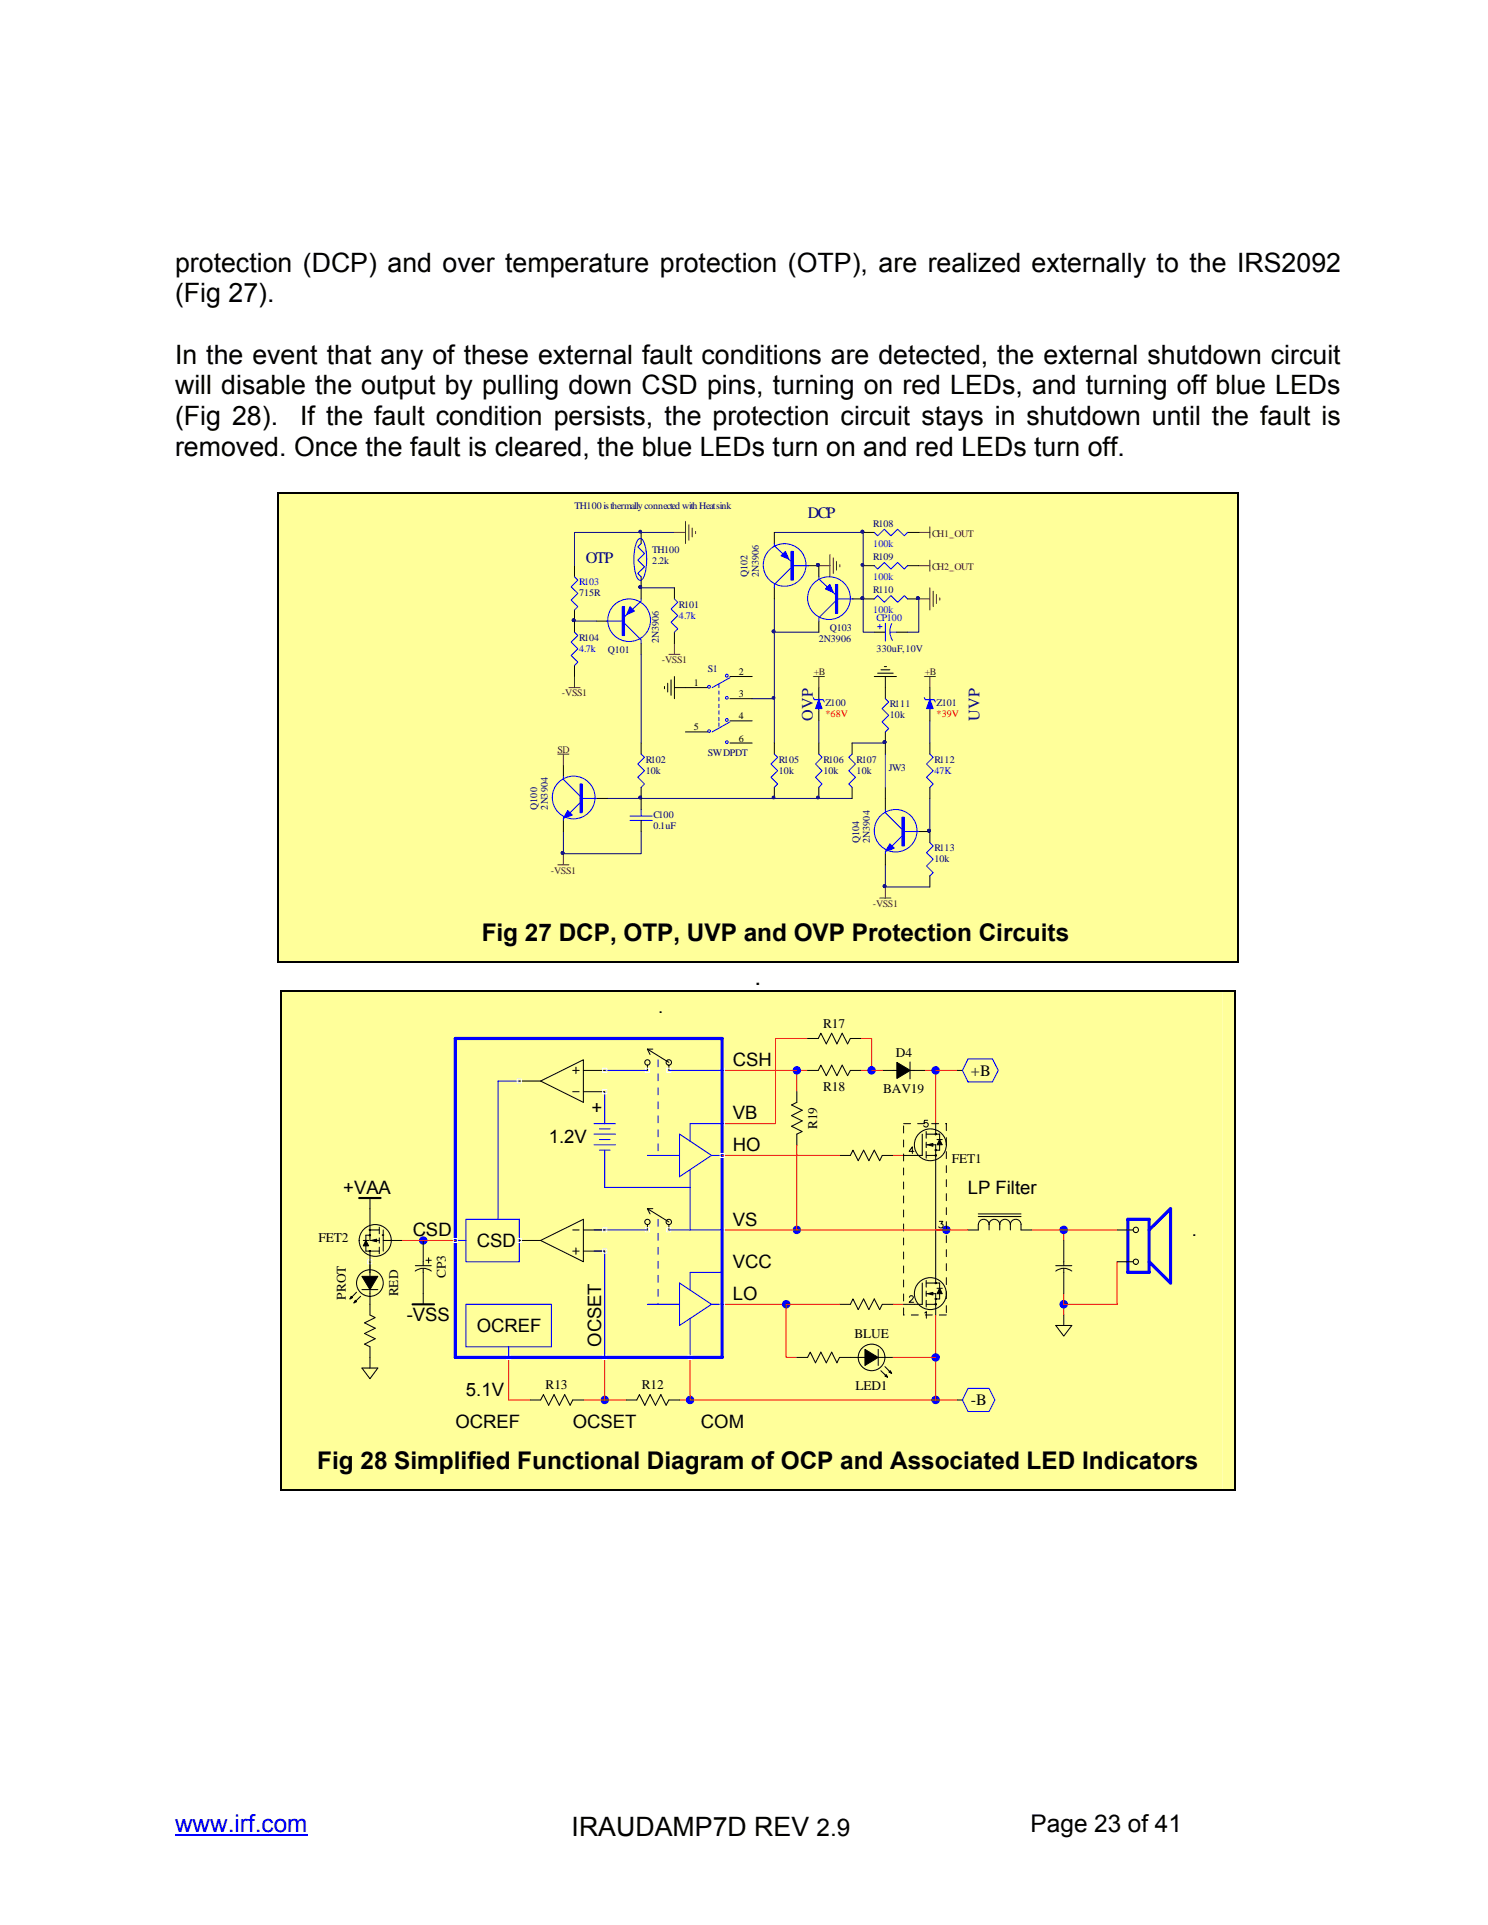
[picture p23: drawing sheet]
<svg xmlns="http://www.w3.org/2000/svg" width="216mm" height="279mm" viewBox="0 0 216 279" stroke-linecap="round" stroke-linejoin="round" font-family="sans-serif">
<defs><g id="words">
<g font-size="3.9">
<text x="25.4" y="39.4">protection (DCP) and over temperature protection (OTP), are realized externally to the IRS2092</text>
<text x="25.4" y="43.9">(Fig 27).</text>
<text x="25.4" y="52.8">In the event that any of these external fault conditions are detected, the external shutdown circuit</text>
<text x="25.4" y="57.3">will disable the output by pulling down CSD pins, turning on red LEDs, and turning off blue LEDs</text>
<text x="25.4" y="61.7">(Fig 28).</text>
<text x="43.6" y="61.7">If the fault condition persists, the protection circuit stays in shutdown until the fault is</text>
<text x="25.4" y="66.2">removed. Once the fault is cleared, the blue LEDs turn on and red LEDs turn off.</text>
<text x="82.9" y="266.5">IRAUDAMP7D REV 2.9</text>
</g>
<g font-size="3.5">
<text x="69.9" y="136.7">Fig 27 DCP, OTP, UVP and OVP Protection Circuits</text>
<text x="109.5" y="143">.</text>
<text x="46" y="213.3">Fig 28 Simplified Functional Diagram of OCP and Associated LED Indicators</text>
<text x="149.5" y="265.9">Page 23 of 41</text>
</g>
<text font-size="3.5" fill="#00f" x="25.4" y="265.9">www.irf.com</text>
<g font-size="2.7">
<text x="95.5" y="147">.</text>
<text x="106.3" y="154.8">CSH</text>
<text x="85.8" y="161.7">+</text>
<text x="79.6" y="165.9">1.2V</text>
<text x="106.3" y="162.5">VB</text>
<text x="106.3" y="167.1">HO</text>
<text x="49.8" y="173.3">+VAA</text>
<text x="140.4" y="173.3">LP Filter</text>
<text x="55.2" y="179.5">.</text>
<text x="59.9" y="179.5">CSD</text>
<text x="106.3" y="177.9">VS</text>
<text x="172.9" y="179.5">.</text>
<text x="69.2" y="181">CSD</text>
<text x="106.3" y="184.1">VCC</text>
<text x="59" y="191.7">-VSS</text>
<text x="106.3" y="188.7">LO</text>
<text x="69.2" y="193.3">OCREF</text>
<text x="87.2" y="195.5" transform="rotate(-90 87.2 195.5)">OCSET</text>
<text x="67.6" y="202.6">5.1V</text>
<text x="66.1" y="207.2">OCREF</text>
<text x="83.1" y="207.2">OCSET</text>
<text x="101.7" y="207.2">COM</text>
</g>
<g font-size="2.3" fill="#000080">
<text x="117.2" y="75.2">DCP</text>
<text x="85" y="81.7">OTP</text>
<text x="117.9" y="104.6" transform="rotate(-90 117.9 104.6)">OVP</text>
<text x="142.1" y="104.6" transform="rotate(-90 142.1 104.6)">UVP</text>
</g>
<g font-size="2.3">
<text x="140.9" y="156.1">+B</text>
<text x="140.9" y="203.9">-B</text>
</g>
<g font-size="1.9">
<text x="119.4" y="149.1">R17</text>
<text x="130" y="153.4">D4</text>
<text x="119.4" y="158.4">R18</text>
<text x="128.1" y="158.6">BAV19</text>
<text x="118.6" y="163.9" transform="rotate(-90 118.6 163.9)">R19</text>
<text x="138.1" y="168.8">FET1</text>
<text x="46.2" y="180.2">FET2</text>
<text x="64.7" y="185.5" transform="rotate(-90 64.7 185.5)">CP3</text>
<text x="50.2" y="188.6" transform="rotate(-90 50.2 188.6)">PROT</text>
<text x="57.8" y="188.2" transform="rotate(-90 57.8 188.2)">RED</text>
<text x="124" y="194.3">BLUE</text>
<text x="79.2" y="201.6">R13</text>
<text x="93.1" y="201.6">R12</text>
<text x="124.1" y="201.8">LED1</text>
</g>
<g font-size="1.5" fill="#000080">
<text x="83.4" y="73.9">TH100 is thermally connected with Heat sink</text>
<text x="126.7" y="76.4">R108</text>
<text x="94.6" y="80.3">TH100</text>
<text x="94.6" y="81.9">2.2k</text>
<text x="108.5" y="83.7" transform="rotate(-90 108.5 83.7)">Q102</text>
<text x="110.1" y="83.7" transform="rotate(-90 110.1 83.7)">2N3906</text>
<text x="126.7" y="81.3">R109</text>
<text x="84" y="86.6">715R</text>
<text x="98.5" y="88.2">R101</text>
<text x="126.7" y="86.1">R110</text>
<text x="84" y="93">R104</text>
<text x="88.2" y="94.8">Q101</text>
<text x="95.6" y="93.4" transform="rotate(-90 95.6 93.4)">2N3906</text>
<text x="118.8" y="93.2">2N3906</text>
<text x="120.4" y="91.5">Q103</text>
<text x="127.2" y="94.6">330uF, 10V</text>
<text x="102.7" y="97.5">S1</text>
<text x="119.8" y="102.5">Z100</text>
<text x="129.1" y="102.6">R111</text>
<text x="129.1" y="104.2">10k</text>
<text x="135.9" y="102.5">Z101</text>
<text x="93.7" y="110.7">R102</text>
<text x="93.7" y="112.3">10k</text>
<text x="102.7" y="109.7">SW DPDT</text>
<text x="113" y="110.7">R105</text>
<text x="113" y="112.3">10k</text>
<text x="119.5" y="110.7">R106</text>
<text x="119.5" y="112.3">10k</text>
<text x="124.3" y="110.7">R107</text>
<text x="124.3" y="112.3">10k</text>
<text x="129" y="112">JW3</text>
<text x="135.6" y="110.7">R112</text>
<text x="77.9" y="117.5" transform="rotate(-90 77.9 117.5)">Q100</text>
<text x="79.5" y="117.5" transform="rotate(-90 79.5 117.5)">2N3904</text>
<text x="94.8" y="118.7">C100</text>
<text x="94.8" y="120.3">0.1uF</text>
<text x="124.7" y="122.3" transform="rotate(-90 124.7 122.3)">Q104</text>
<text x="126.2" y="122.3" transform="rotate(-90 126.2 122.3)">2N3904</text>
<text x="135.6" y="123.5">R113</text>
<text x="135.6" y="125.2">10k</text>
</g>
<g font-size="1.5" fill="#800000">
<text x="135.2" y="77.9">CH1_OUT</text>
<text x="135.2" y="82.7">CH2_OUT</text>
<text x="81.5" y="101.1">-VSS1</text>
<text x="96" y="96.3">-VSS1</text>
<text x="118.1" y="98">+B</text>
<text x="134.2" y="98">+B</text>
<text x="80.9" y="109.2">SD</text>
<text x="79.9" y="126.8">-VSS1</text>
<text x="126.6" y="131.6">-VSS1</text>
</g>
<g font-size="1.5" fill="#00f">
<text x="126.7" y="79.3">100k</text>
<text x="84" y="85">R103</text>
<text x="98.5" y="89.8">4.7k</text>
<text x="126.7" y="84.2">100k</text>
<text x="126.7" y="89">100k</text>
<text x="84" y="94.6">4.7k</text>
<text x="127.2" y="90.1">CP100</text>
<text x="135.6" y="112.3">47K</text>
</g>
<g font-size="1.5">
<text x="100.7" y="99.6">1</text>
<text x="107.2" y="98">2</text>
<text x="107.2" y="101.2">3</text>
<text x="100.7" y="106">5</text>
<text x="107.2" y="104.4">4</text>
<text x="107.2" y="107.6">6</text>
</g>
<g font-size="1.5" fill="#f00">
<text x="119.8" y="104.1">*68V</text>
<text x="135.9" y="104.1">*39V</text>
</g>
</g></defs>
<path d="M25.4 266.4h19.2" fill="none" stroke="#00f" stroke-width=".25"/>
<g fill="#fff">
<path d="M57.1 261.7h92.1v14.5h-92.1z"/>
<path d="M31.7 3.2h47.7v20.6h-47.7z"/>
<path d="M34.3 4.5h43.9v18h-43.9z"/>
<path d="M120.6 9.5h54v10.6h-54z"/>
</g>
<g fill="#ffff9a">
<path d="M40.5 71.7h139v67.9h-139z"/>
<path d="M42.3 71.7h135.4v61h-135.4z"/>
</g>
<g fill="none" stroke="#800000" stroke-width=".15">
<path d="M97.9 77.3h1.6M99.5 75.7v3.2M99.9 76.2v2.2M100.4 76.6v1.3M100.9 77.1v.3M133.3 77.3h1.6M134.9 76.5v1.6M82.5 99.8h1.7M83.4 98.2v1.6M97 95h1.7M97.9 93.4v1.6M118 98.2h1.6"/>
<path d="M118.8 82.1h1.6M118.8 98.2v1.6M120.4 80.5v3.2M120.9 81v2.2M121.4 81.5v1.3M121.9 82v.3M133.3 82.1h1.6M133.3 86.9h1.6M134.1 98.2h1.6M134.9 81.3v1.6M134.9 85.3v3.2M134.9 98.2v1.6"/>
<path d="M135.4 85.8v2.3M135.9 86.3v1.3M136.4 86.8v.3M80.9 109.5h1.7M81.7 109.5v1.6M80.9 125.5h1.7M81.7 123.9v1.6M127.7 130.3h1.6M128.5 128.7v1.6"/>
</g>
<g fill="#000080" stroke="#000080" stroke-width=".15">
<path d="M118.5 81.8h.3v.3h-.3z" fill-rule="evenodd"/>
<path d="M112.1 91.5h.3v.3h-.3z" fill-rule="evenodd"/>
<path d="M133 86.7h.3v.3h-.3z" fill-rule="evenodd"/>
<path d="M134.6 120.4h.3v.3h-.3z" fill-rule="evenodd"/>
<path d="M128.2 128.5h.3v.3h-.3z" fill-rule="evenodd"/>
<path d="M133 86.7h.3v.3h-.3z" fill-rule="evenodd"/>
<path d="M125 77h.3v.3h-.3z" fill-rule="evenodd"/>
<path d="M128.2 128.5h.3v.3h-.3z" fill-rule="evenodd"/>
<path d="M92.8 85.1h.2v.2h-.2z" fill-rule="evenodd"/>
<path d="M92.8 85.1h.2v.2h-.2z" fill-rule="evenodd"/>
<path d="M112.1 91.5h.3v.3h-.3z" fill-rule="evenodd"/>
<path d="M112.1 101.1h.3v.3h-.3z" fill-rule="evenodd"/>
<path d="M128.2 107.6h.3v.3h-.3z" fill-rule="evenodd"/>
<path d="M92.8 85.1h.2v.2h-.2z" fill-rule="evenodd"/>
<path d="M92.8 77h.2v.3h-.2z" fill-rule="evenodd"/>
<path d="M134.6 120.4h.3v.3h-.3z" fill-rule="evenodd"/>
<path d="M112.1 115.6h.3v.3h-.3z" fill-rule="evenodd"/>
<path d="M128.2 107.6h.3v.3h-.3z" fill-rule="evenodd"/>
<path d="M125 77h.3v.3h-.3z" fill-rule="evenodd"/>
<path d="M125 81.8h.3v.3h-.3z" fill-rule="evenodd"/>
<path d="M133 86.7h.3v.3h-.3z" fill-rule="evenodd"/>
<path d="M134.6 120.4h.3v.3h-.3z" fill-rule="evenodd"/>
<path d="M118.5 81.8h.3v.3h-.3z" fill-rule="evenodd"/>
<path d="M118.5 81.8h.3v.3h-.3z" fill-rule="evenodd"/>
<path d="M128.2 107.6h.3v.3h-.3z" fill-rule="evenodd"/>
<path d="M118.5 115.6h.3v.3h-.3z" fill-rule="evenodd"/>
<circle cx="81.6" cy="123.8" r=".2"/>
<circle cx="83.2" cy="90" r=".2"/>
<circle cx="92.9" cy="115.7" r=".2"/>
<circle cx="125.1" cy="86.8" r=".2"/>
</g>
<g fill="none" stroke="#000080" stroke-width=".15">
<path d="M97.9 77.3h-14.5v4.8M112.4 77.3h12.8v14.5h1.7M83.4 90.1h3.2M93 85.3h4.9M93 95v12.8M112.4 86.9v4.9h6.4M112.4 91.8v16M133.3 86.9v4.9h-1.6M88.2 115.9h35.4M109.1 101.4h3.3M118.8 104.6v3.2M123.6 107.8h4.9"/>
<path d="M134.9 104.6v3.2M134.9 115.9v4.8M81.7 120.7v3.2h11.3v-3.2M128.5 125.5v3.2h6.4"/>
</g>
<g fill="none" stroke="#000" stroke-width=".15">
<path d="M93 77.3v1.6M112.4 77.3v1.6M125.2 77.3h1.7M131.7 77.3h1.6M83.4 82.1v1.6M83.4 88.5v3.3M83.4 96.6v1.6M86.6 90.1h1.6M93 83.7v3.2M93 93.4v1.6M96.4 99.6v.4M96.9 99.2v1.2"/>
<path d="M97.4 98.7v2.2M97.9 85.3v1.6M97.9 91.8v1.6M97.9 98.2v3.2M102.7 99.8h-4.8M105.9 98.2h3.2M112.4 85.3v1.6M117.2 82.1h1.6v1.6M118.8 90.1v1.7M118.8 99.8v1.6M123.6 86.9h3.3M125.2 82.1h1.7"/>
<path d="M126.9 98.2h3.2M126.9 91.8h1.6M127.3 97.7h2.3M127.8 97.2h1.3M128.3 96.8h.3M128.5 98.2v3.2M130.1 91.8h1.6M131.7 86.9h1.6M131.7 82.1h1.6M134.9 99.8v1.6M81.7 111.1v1.6M81.7 119.1v1.6"/>
<path d="M86.6 115.9h1.6M93 107.8v1.7M93 114.3v3.2M93 119.1v1.6M99.5 106.2h3.2M105.9 101.4h3.2M105.9 104.6h3.2M105.9 107.8h3.2M112.4 107.8v1.7M112.4 114.3v1.6M118.8 103v1.6M118.8 107.8v1.7"/>
<path d="M118.8 114.3v1.6M123.6 107.8v1.7M123.6 114.3v1.6M128.5 106.2v3.3M128.5 114.3v3.2M134.9 103v1.6M134.9 107.8v1.7M134.9 114.3v1.6M128.5 123.9v1.6M133.3 120.7h1.6v1.6M134.9 127.1v1.6"/>
</g>
<g fill="none" stroke="#00f" stroke-width=".15">
<path d="M92.7 78.3l.2-.2a1.33 1.33 0 0 1 .7 1.2 8.2 8.2 0 0 1-.2 4.5l-.3 .3-.2 .1a1.66 1.66 0 0 1-.8-1.5 7.8 7.8 0 0 1 .3-4.1zM93 78.9l-.5 .5 1 .9-1 1 1 1-1 .9 .5 .5M112.4 78.9v.3l2.4 2.3M126.9 77.3l.4 .5 1-1 1 1 .9-1 1 1 .5-.5M83.4 83.7l.4 .5-.9 1 .9 .9-.9 1 .9 1-.4 .4M83.4 91.8l.4 .4-.9 1 .9 1-.9 .9 .9 1-.4 .5M88 90.1h2.3M90.6 90.5l2.4 2.4v.5M93 86.9v.3l-2.4 2.3M97.9 86.9l.4 .5-.9 1 .9 .9-.9 1 .9 1-.4 .5M102.7 99.5h.3v.3h-.3zM104.3 99.3v.5"/>
<path d="M105.3 97.9h.3v.3h-.3zM105.9 98.4l-2.6 1.4M114.8 82.4l-2.4 2.4v.5M115.1 82.1h2.2M118.8 83.7v.3l2.4 2.3M121.2 87.2l-2.4 2.5v.4M121.5 86.9h2.3M126.9 82.1l.4 .5 1-1 1 1 .9-1 1 1 .5-.5M126.9 86.9l.4-.5 1 1 1-1 .9 1 1-1 .5 .5M127.3 91h.7M127.7 90.6v.7M128.5 90.5v2.5"/>
<path d="M129.1 91.8h1M129.4 90.5a2.51 2.51 0 0 0 .1 2.5M81.7 112.7v.4l2.5 2.4M81.7 118.8v.3M84.2 115.9h2.4M84.2 116.5l-1.5 1.5M91.4 119.1h3.2M91.4 118.4h3.2M93 109.5l.5 .4-1 1 1 1-1 .9 1 1-.5 .5M93 117.5v.9M102.7 106h.3v.2h-.3zM104.3 100.3v.5"/>
<path d="M104.3 101.2v.5M104.3 102.2v.5M104.3 103.2v.5M104.3 104.1v.5M104.3 104.9v.5M105.3 107.6h.3v.3h-.3zM105.3 104.4h.3v.2h-.3zM105.3 101.1h.3v.3h-.3zM105.9 104.8l-2.6 1.4M112.4 109.5l.4 .4-.9 1 .9 1-.9 .9 .9 1-.4 .5M118 101.2l.2 .4h1.2l.2 .3M118.8 109.5l.5 .4-1 1 1 1-1 .9 1 1-.5 .5"/>
<path d="M118.8 101.4v1.6M123.6 109.5l-.5 .4 1 1-1 1 1 .9-1 1 .5 .5M128.5 101.4l.4 .5-.9 .9 .9 1-.9 1 .9 .9-.4 .5M128.5 117.5v.5l2.4 2.4M134.1 101.2l.2 .4h1.3l.1 .3M134.9 109.5l.5 .4-1 1 1 1-1 .9 1 1-.5 .5M134.9 101.4v1.6M128.5 123.6v.3M130.9 120.7h2.4M130.9 121.3l-1.5 1.5M134.9 122.3l.5 .5-1 1 1 .9-1 1 1 1-.5 .4"/>
<circle cx="91.3" cy="90" r="3.1"/>
<circle cx="113.8" cy="82" r="3.1"/>
<circle cx="120.3" cy="86.8" r="3.1"/>
<circle cx="83.2" cy="115.7" r="3.1"/>
<circle cx="130" cy="120.6" r="3.1"/>
</g>
<g fill="#00f" stroke="#00f" stroke-width=".15">
<path d="M82.4 117.6l.6 .7-1.3 .5z"/>
<path d="M118.8 101.6l.5 1.2h-1z"/>
<path d="M91.4 88.1l.7 .6-1.2 .5z"/>
<path d="M134.9 101.6l.5 1.2h-1z"/>
<path d="M129.1 122.5l.7 .6-1.3 .5z"/>
<path d="M113.3 80.7l.7-.7 .4 1.2z"/>
<path d="M119.8 85.5l.6-.7 .5 1.2z"/>
<path d="M84.2 113.8h.3v4.2h-.3z" fill-rule="evenodd"/>
<path d="M90.3 88.1h.3v4.1h-.3z" fill-rule="evenodd"/>
<path d="M130.9 118.6h.3v4.2h-.3z" fill-rule="evenodd"/>
<path d="M114.8 80h.3v4.2h-.3z" fill-rule="evenodd"/>
<path d="M121.2 84.8h.3v4.2h-.3z" fill-rule="evenodd"/>
</g>
<path d="M128.5 109.5v4.8" fill="none" stroke="#03c" stroke-width=".15"/>
<path d="M42.3 132.7h135.4v6.9h-135.4z" fill="#ffff9a"/>
<path d="M40.3 71.5h.2v.2h-.2zM179.5 71.5h.1v.2h-.1zM179.5 139.6h.1v.1h-.1z" fill="#000"/>
<path d="M40.3 71.6h139.3M40.4 71.7v68M179.6 71.7v68M40.3 139.7h139.2" fill="none" stroke="#000" stroke-width=".17"/>
<g fill="#ffff9a">
<path d="M40.8 144h138.4v72.2h-138.4z"/>
<path d="M42.6 144h134.7v66h-134.7z"/>
</g>
<g fill="#00f" stroke="#00f" stroke-width=".15">
<circle cx="61.4" cy="180" r=".54"/>
<circle cx="87.7" cy="203.2" r=".54"/>
<circle cx="135.8" cy="203.2" r=".54"/>
<circle cx="154.3" cy="189.3" r=".54"/>
<circle cx="115.6" cy="178.5" r=".53"/>
<circle cx="115.6" cy="155.4" r=".53"/>
<circle cx="126.5" cy="155.4" r=".54"/>
<circle cx="135.8" cy="197" r=".53"/>
<circle cx="135.8" cy="155.4" r=".54"/>
<circle cx="154.3" cy="178.5" r=".54"/>
<circle cx="100.1" cy="203.2" r=".54"/>
<circle cx="114.1" cy="189.3" r=".54"/>
<circle cx="137.3" cy="178.5" r=".53"/>
</g>
<g fill="none" stroke="#00f" stroke-width=".15">
<path d="M75.4 156.9h-3.1v20.1M87.7 158.5v4.6M87.7 155.4h6.2M97 155.4h7.8M140.5 153.7h3.5l.8 1.7-.8 1.6h-3.5l-.9-1.6zM67.6 177h7.8v6.1h-7.8zM86.2 178.5h7.7M86.2 166.2h3.1M86.2 163.1h3.1M86.2 164.6h3.1M87 165.4h1.5M87 166.9h1.5"/>
<path d="M87 163.9h1.5M87.7 166.9v5.4h12.4M93.9 167.7h4.7M97 178.5h7.8M98.6 164.6l4.6 3.1-4.6 3.1zM100.1 169.8v8.7M103.2 167.7h1.6M104.8 163.1h-4.7v2.5M66.1 180h1.5M67.6 189.3h12.4v6.2h-12.4zM73.8 195.5v1.5M86.2 181.6h1.5v15.4"/>
<path d="M93.9 189.3h4.7M98.6 186.2l4.6 3.1-4.6 3.1zM100.1 191.4v5.6M103.2 189.3h1.6M104.8 184.7h-4.7v2.5M140.5 201.5h3l.9 1.7-.9 1.7h-3l-.9-1.7z"/>
</g>
<g fill="none" stroke="#f00" stroke-width=".15">
<path d="M104.8 155.4h12.4M115.6 155.4v3.1M117.2 150.7h-4.7v12.4h-7.7M124.9 150.7h1.6v4.7h-1.6M126.5 155.4h1.5M134.2 155.4h4.7M135.8 155.4v7.7M104.8 167.7h17M104.8 178.5h35.6M115.6 166.2v12.3M129.6 167.7h1.5M149.7 178.5h12.4"/>
<path d="M154.3 178.5v1.5M58.3 180h7.8M73.8 197v6.2h3.1M87.7 197v6.2M100.1 197v6.2M104.8 189.3h17M114.1 189.3v7.7h1.5M129.6 197h6.2M129.6 189.3h1.5M135.8 190.9v12.3M154.3 187.8v3.1M162.1 183.1v6.2h-7.8"/>
<path d="M84.6 203.2h6.2M98.6 203.2h40.3"/>
</g>
<g fill="none" stroke="#fff" stroke-width=".15">
<path d="M75 156.6h.6v.6h-.6zM87.4 155h.7v.7h-.7zM87.4 158.1h.7v.7h-.7zM93.6 155h.6v.7h-.6zM96.7 155h.6v.7h-.6zM104.5 155h.6v.7h-.6zM65.8 179.7h.6v.6h-.6zM75 179.7h.6v.6h-.6zM87.4 178.2h.7v.6h-.7zM93.6 178.2h.6v.6h-.6zM96.7 178.2h.6v.6h-.6zM104.5 162.8h.6v.6h-.6z"/>
<path d="M104.5 178.2h.6v.6h-.6zM104.5 167.4h.6v.6h-.6zM53.4 182.8h.6v.6h-.6zM73.5 196.7h.6v.6h-.6zM87.4 196.7h.7v.6h-.7zM87.4 181.3h.7v.6h-.7zM99.8 196.7h.6v.6h-.6zM104.5 189h.6v.6h-.6z"/>
</g>
<g fill="none" stroke="#000" stroke-width=".15">
<path d="M75.4 156.9h3M78.4 156.9l6.2-3.1v6.2zM83.1 155.4h.9M83.1 158.5h.9M83.6 154.9v.9M84.6 155.4h3.1M84.6 158.5h3.1M93.9 154.6v.8M93.9 152.3h.8M93.9 152.3l.4 .8M93.9 152.3l3.1 1.9M97 154.6v.8"/>
<path d="M115.6 158.5v1.5l-.7 .4 1.5 .7-1.5 .8 1.5 .8-1.5 .8 1.5 .7-.8 .4v1.6M117.2 155.4h1.5l.4-.8 .8 1.5 .8-1.5 .7 1.5 .8-1.5 .8 1.5 .4-.7h1.5M117.2 150.7h1.5l.4-.7 .8 1.5 .8-1.5 .7 1.5 .8-1.5 .8 1.5 .4-.8h1.5M128 155.4h2.1M132 154.1v2.5M132.1 155.4h2.1M138.9 155.4h.7M53.7 178.5h1.3M53.7 173.9v6.1h.2M53.7 179.3h-.6v.7M55 178.1v1M55 179.7v.7"/>
<path d="M55.6 178.5v3.1M83.1 178.5h.9M84.6 178.5h3.1M93.9 177.7v.8M93.9 175.4h.8M93.9 175.4l.4 .8M93.9 175.4l3.1 2M97 177.7v.8M121.8 167.7h1.6l.4-.8 .7 1.6 .8-1.6 .8 1.6 .8-1.6 .7 1.6 .4-.8h1.6M132.6 167.1h-.7l.5-.6v.9M133.8 164.6v3.1h-2.7M134.4 167.1v1"/>
<path d="M134.4 164.2v1M134.4 165.8v.8M134.4 164.6h1.9v.8M134.4 166.2h.2M134.6 162.6h-.5v.4l.4-.1 .1 .2v.4l-.2 .1-.4-.2M135.4 166.2h.4v1.5h-1.4M135.8 178.5h1.5M135.8 163.1v1.5M135.8 167.7v18.5M136 165.4h.7M136.3 177.3h.5l-.3 .3a.32 .32 0 0 1 .3 .5 .32 .32 0 0 1-.6 0M136.3 166.2v.7h-.5"/>
<path d="M141.9 177.7v.8h-1.5M141.9 176.2h6.2M141.9 176.6h6.2M142 177.7a.77 .77 0 0 1 .7-.7 .77 .77 0 0 1 .8 .7M143.5 177.7v.8M143.5 177.7a.77 .77 0 0 1 .8-.7 .77 .77 0 0 1 .8 .7M145.1 177.7v.8M145.1 177.7a.77 .77 0 0 1 .7-.7 .77 .77 0 0 1 .8 .7M146.6 177.7v.8M146.6 177.7a.77 .77 0 0 1 .8-.7 .77 .77 0 0 1 .7 .7v.8h1.6M162.1 178.5h2.3M51.7 187.6l-.9 .9"/>
<path d="M52.3 188.2l-.9 .9M52.5 187.2h2.3M52.5 198.6h2.3l-1.1 1.5zM52.7 180h.8M53.1 180.8v.8h1.9M53.7 187.2v3.7l.7 .3-1.5 .8 1.5 .8-1.5 .7 1.5 .8-1.5 .8 .8 .4v3.1M53.7 181.6v3.7M54.7 180h.3M55 181v1M55.6 180h2.7M60.2 184.5a1.92 1.92 0 0 1 2.4 0M60.3 183.7h2.3"/>
<path d="M61.4 180v3.7M61.4 184.1v5.2M61.8 182.9h.8M62.2 182.6v.7M75.4 180h3M78.4 180l6.2-3v6.1zM83.1 181.6h.9M83.6 181.1v1M84.6 181.6h3.1M115.6 197h1.6l.4-.7 .7 1.5 .8-1.5 .8 1.5 .8-1.5 .7 1.5 .4-.8h3.7M121.8 189.3h1.6l.4-.8 .7 1.6 .8-1.6 .8 1.6 .8-1.6 .7 1.6 .4-.8h1.6M127.4 197h2.2"/>
<path d="M127.4 195.9v2.3M127.8 198.9l1 1M128.4 198.4l1 .9M132 188.3l.1-.2h.3l.1 .2-.1 .3-.5 .4h.7M133.8 186.2v3.1h-2.7M134.2 190.6l.2-.2v.9M134.4 189.3h1.4M134.4 185.8v1M134.4 187.4v.8M134.4 188.7v1M134.4 186.2h1.9v.8M134.4 187.8h.2"/>
<path d="M135.4 187.8h.4v3.1M136 187h.7M136.3 187.8v.7h-.5M153.2 192.4h2.3l-1.2 1.5zM153.2 183.7h2.3M153.2 184.5a1.89 1.89 0 0 1 2.3 0M154.3 180v3.7M154.3 184.1v3.7M154.3 190.9v1.5M162.1 183.1h2.3M76.9 203.2h1.5l.4-.8 .8 1.6 .8-1.6 .8 1.6 .7-1.6 .8 1.6 .4-.8h1.5M90.8 203.2h1.6l.4-.8 .8 1.6 .7-1.6 .8 1.6 .8-1.6 .7 1.6 .4-.8h1.6"/>
<path d="M138.9 203.2h.7"/>
<circle cx="93.9" cy="154.2" r=".39"/>
<circle cx="97" cy="154.2" r=".39"/>
<circle cx="93.9" cy="177.4" r=".38"/>
<circle cx="97" cy="177.3" r=".39"/>
<circle cx="135" cy="166.2" r="2.32"/>
<circle cx="164.8" cy="178.5" r=".39"/>
<circle cx="53.7" cy="186.2" r="1.93"/>
<circle cx="54.4" cy="180" r="2.32"/>
<circle cx="126.5" cy="197" r="1.93"/>
<circle cx="135" cy="187.8" r="2.32"/>
<circle cx="164.8" cy="183.1" r=".38"/>
</g>
<path d="M66.1 150.7h38.7v46.3h-38.7zM163.6 177h3.1v7.7h-3.1zM166.7 178.5l3.1-3.1v10.8l-3.1-3.1" fill="none" stroke="#00f" stroke-width=".46"/>
<path d="M52.1 173.9h3.1M53.7 179.3h.1M53.7 178.5h.1M135.8 166.9h.1M135.8 167.7h.1M135.8 164.6h.1M53.7 181.6h.1M59.9 189.3h3.1M135.8 188.5h.1M135.8 189.3h.1M135.8 186.2h.1" fill="none" stroke="#000" stroke-width=".31"/>
<g fill="#000" stroke="#000" stroke-width=".15">
<path d="M130.1 154.2l2 1.2-2 1.1zM134.6 166.2l.8-.2v.4zM136.3 165.4l.4 .8h-.7zM50.9 188.2l.3 .1-.4 .2zM51.6 188.7l.1 .2-.3 .2zM53.1 180l.4 .8h-.8zM53.9 180l.8-.1v.3zM52.5 185.3h2.3l-1.1 1.9zM125.5 195.9l1.9 1.1-1.9 1.2zM128.6 199.5l.2 .4-.4-.2zM129 199.1l.2-.2 .2 .4zM134.6 187.8l.8-.2v.4z"/>
<path d="M136.3 187l.4 .8h-.7z"/>
</g>
<path d="M95.5 153.8v13.9M95.5 177v12.3" fill="none" stroke="#00f" stroke-width=".15" stroke-dasharray="1 1 1 1 1 1 1 1"/>
<path d="M131.1 163.1h6.2M137.3 163.1v27.8M131.1 190.9v-27.8M137.3 190.9h-6.2" fill="none" stroke="#000" stroke-width=".15" stroke-dasharray="1 1 1 1 1 1 1 1"/>
<path d="M42.6 210h134.7v6.2h-134.7z" fill="#ffff9a"/>
<path d="M40.6 143.8h.2v.2h-.2zM179.2 143.8h.1v.2h-.1zM179.2 216.2h.1v.1h-.1z" fill="#000"/>
<path d="M40.6 143.9h138.7M40.7 144v72.3M179.2 144v72.3M40.6 216.2h138.6" fill="none" stroke="#000" stroke-width=".17"/>
<use href="#words"/>
</svg>
